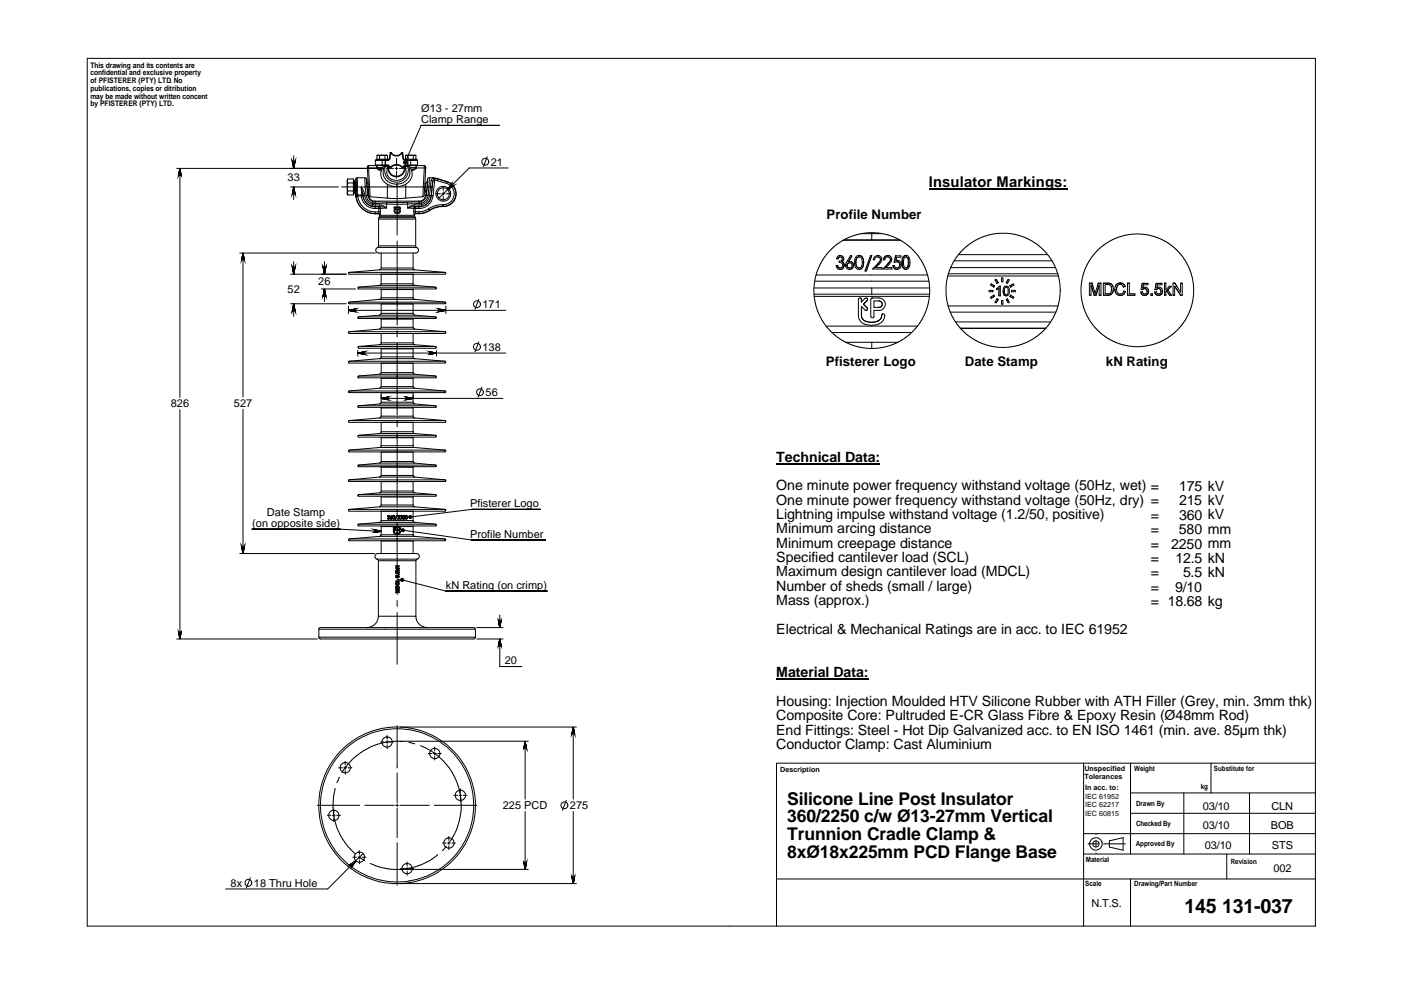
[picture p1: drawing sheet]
<svg xmlns="http://www.w3.org/2000/svg" width="297mm" height="210mm" viewBox="0 0 297 210" stroke-linecap="round" stroke-linejoin="round" font-family="sans-serif">
<defs><g id="words">
<text font-size="4.2" x="251.1" y="193.6">145 131-037</text>
<g font-size="3.7">
<text x="166.9" y="170.6">Silicone Line Post Insulator</text>
<text x="166.9" y="174.4">360/2250 c/w Ø13-27mm Vertical</text>
<text x="166.9" y="178.1">Trunnion Cradle Clamp &amp;</text>
<text x="166.9" y="181.9">8xØ18x225mm PCD Flange Base</text>
</g>
<text font-size="3.1" x="196.9" y="39.6">Insulator Markings:</text>
<g font-size="3">
<text x="164.6" y="97.9">Technical Data:</text>
<text x="164.6" y="104">One minute power frequency withstand voltage (50Hz, wet) =</text>
<text x="164.6" y="107">One minute power frequency withstand voltage (50Hz, dry) =</text>
<text x="250" y="107.2">215 kV</text>
<text x="250" y="104.1">175 kV</text>
<text x="164.6" y="110">Lightning impulse withstand voltage (1.2/50, positive)</text>
<text x="164.6" y="113.1">Minimum arcing distance</text>
<text x="244" y="110.2">=</text>
<text x="244" y="113.3">=</text>
<text x="249.9" y="113.3">580 mm</text>
<text x="250" y="110.2">360 kV</text>
<text x="164.6" y="116.1">Minimum creepage distance</text>
<text x="164.6" y="119.2">Specified cantilever load (SCL)</text>
<text x="244" y="116.3">=</text>
<text x="244" y="119.4">=</text>
<text x="248.3" y="116.3">2250 mm</text>
<text x="249.3" y="119.4">12.5 kN</text>
<text x="164.6" y="122.2">Maximum design cantilever load (MDCL)</text>
<text x="164.6" y="125.3">Number of sheds (small / large)</text>
<text x="244" y="122.4">=</text>
<text x="244" y="125.4">=</text>
<text x="249.2" y="125.4">9/10</text>
<text x="250.8" y="122.4">5.5 kN</text>
<text x="164.6" y="128.3">Mass (approx.)</text>
<text x="244" y="128.5">= 18.68 kg</text>
<text x="164.6" y="134.4">Electrical &amp; Mechanical Ratings are in acc. to IEC 61952</text>
<text x="164.6" y="143.6">Material Data:</text>
<text x="164.6" y="149.7">Housing: Injection Moulded HTV Silicone Rubber with ATH Filler (Grey, min. 3mm thk)</text>
<text x="164.6" y="152.7">Composite Core: Pultruded E-CR Glass Fibre &amp; Epoxy Resin (Ø48mm Rod)</text>
<text x="164.6" y="155.8">End Fittings: Steel - Hot Dip Galvanized acc. to EN ISO 1461 (min. ave. 85µm thk)</text>
<text x="164.6" y="158.8">Conductor Clamp: Cast Aluminium</text>
</g>
<g font-size="2.8">
<text x="175.3" y="46.4">Profile Number</text>
<text x="175.1" y="77.6">Pfisterer Logo</text>
<text x="204.6" y="77.6">Date Stamp</text>
<text x="234.5" y="77.6">kN Rating</text>
</g>
<g font-size="2.3">
<text x="89.3" y="23.7">Ø13 - 27mm</text>
<text x="89.3" y="26">Clamp Range</text>
<text x="104.1" y="35.1">21</text>
<text x="61" y="38.5">33</text>
<text x="61" y="62.1">52</text>
<text x="67.5" y="60.5">26</text>
<text x="102.3" y="65.3">171</text>
<text x="102.3" y="74.4">138</text>
<text x="103" y="84">56</text>
<text x="36.2" y="86.4">826</text>
<text x="49.6" y="86.3">527</text>
<text x="99.7" y="107.4">Pfisterer Logo</text>
<text x="53.5" y="111.7">(on opposite side)</text>
<text x="56.6" y="109.4">Date Stamp</text>
<text x="99.7" y="114">Profile Number</text>
<text x="94.5" y="124.9">kN Rating (on crimp)</text>
<text x="107" y="140.8">20</text>
<text x="106.6" y="171.5">225 PCD</text>
<text x="120.8" y="171.5">275</text>
<text x="255.1" y="171.8">03/10</text>
<text x="269.6" y="171.8">CLN</text>
<text x="255.1" y="175.7">03/10</text>
<text x="255.5" y="180">03/10</text>
<text x="269.5" y="175.7">BOB</text>
<text x="269.6" y="180">STS</text>
<text x="270" y="185">002</text>
<text x="48.9" y="188">8x</text>
<text x="53.8" y="188">18 Thru Hole</text>
<text x="231.4" y="192.3">N.T.S.</text>
</g>
<g font-size="1.6">
<text x="19.2" y="17.6">of PFISTERER (PTY) LTD. No</text>
<text x="19.2" y="14.3">This drawing and its contents are</text>
<text x="19.2" y="16">confidential and exclusive property</text>
<text x="19.2" y="20.9">may be made without written concent</text>
<text x="19.2" y="22.5">by PFISTERER (PTY) LTD.</text>
<text x="19.2" y="19.2">publications, copies or ditribution</text>
</g>
<g font-size="1.5">
<text x="165.4" y="163.6">Description</text>
<text x="229.9" y="163.4">Unspecified</text>
<text x="229.9" y="165.2">Tolerances</text>
<text x="230.1" y="167.5">In acc. to:</text>
<text x="240.5" y="163.5">Weight</text>
<text x="254.6" y="167.2">kg</text>
<text x="257.4" y="163.4">Substitute for</text>
<text x="230.1" y="169.4">IEC 61952</text>
<text x="230.1" y="171.2">IEC 62217</text>
<text x="230.1" y="172.9">IEC 60815</text>
<text x="240.9" y="170.8">Drawn By</text>
<text x="240.8" y="179.4">Approved By</text>
<text x="240.9" y="175.1">Checked By</text>
<text x="230.3" y="182.8">Material</text>
<text x="260.9" y="183.2">Revision</text>
<text x="230.1" y="187.8">Scale</text>
<text x="240.5" y="187.8">Drawing/Part Number</text>
</g>
</g></defs>
<g fill="none" stroke="#000" stroke-width=".21">
<path d="M18.5 12.4h260.4v184h-260.4zM37.5 35.7h43.8M38.1 35.7v48.6M61.6 39.6h10.2M62.3 33v2.7M62.3 39.6v2.7M72.4 39.6h3.8M73.7 38.8v1.7M73.7 37.9v.9M73.7 37.9l-.1 .3v2.9l.1 .2M73.7 38.8h1.2M73.7 37.9h1.2v3.4h-1.2"/>
<path d="M74.9 38.7h.1M74.9 38.9h.1M75.1 39.2v1.1M75.1 39.4v1.6v-1.4M75.2 38.7l.1 .1M75.2 39.4h.2M75.2 38.2h-.2l-.1 .3v.5h.3M75.2 38.8v-.2v.8M75.2 39.2h-.3l.1 1.3M75.3 38.8l-.1-.6v1.2M75.3 38.8v.6M75.4 38.7l-.1 .1"/>
<path d="M75.4 38.7l.1 1.8M75.4 39.4v1.6h-.3M75.4 38.7l.1 .1M75.4 38.7l.1 1.7M75.4 38.7h.1M75.4 39.5v.1M75.4 37.9l.2 1.4-.1 1.8M75.4 37.9l.1 2.1M75.7 37.7v3.6M75.7 37.7l-.3 .2M75.7 37.7h1.7M76.5 39.6l.2 1.7"/>
<path d="M76.5 39.6l.4 1.5M76.5 39.6l.8 1.4M76.5 39.6h.9M77.4 37.7v1.9M77.4 37.7l.4 .3M77.4 39.6l.2 1.8M77.8 38v1.6M77.8 38l.3 3.4M77.8 39.6h-.4M77.8 38.8h.3M77.8 39.6l.2 1.8M78.1 39.6l.1 1.9 .2 .2 3.7 .3"/>
<path d="M78.1 39.6h11.9M78.1 35.6l.3 6.1M78.2 35.1l-.1 .5M78.2 35.1a.26 .26 0 0 0-.3 .2 .26 .26 0 0 0 .2 .3M78.2 35.1h3.9M79.6 35l.1 .1M79.6 34v1M79.6 35h2.5M79.6 34h2.6M79.9 35.6l1 .4M79.9 35.6v-.5l-.1 .5h1.3M79.9 33h.6"/>
<path d="M79.9 33h2.3M79.9 33.8h2.4v.1M79.9 33.8l-.1 .1M79.9 33v.8M80.5 33h1.1M80.5 33v.8M80.8 36.3l-.6-.3-.4-.4h-1.9l.2 4M81 33.9v1.2M81.6 33h.6M81.6 33v.8M81.7 33.9v1.2zM81.7 35.2l-.1 .6a2.54 2.54 0 0 0 1.5 2.7 2.53 2.53 0 0 0 3.4-2.8l-.1-.5"/>
<path d="M81.7 35.2l.3 .1 .2 .4M81.8 35.1l.2 .1 .3 .4-.1-.4-.3-.1a.65 .65 0 0 1 .5 .9l.4 .8a1.68 1.68 0 0 0 1.9 .4 1.68 1.68 0 0 0 1-1.6l.1-.3 .4-.2M81.8 35.1l-.1 .1M81.8 35.1l.4 .2 .1 .3M82 35.7h1.4M82.1 39v3M82.1 35.1l.3 .2M82.1 35l.4 .2M82.1 35v.1M82.2 33v.8M82.2 33.9h-2.5l-.1 .1M82.2 35.7l-.1 .3a1.72 1.72 0 0 0 .5 1.7 2.25 2.25 0 0 0 3.3-.4l.2-.7-.2-.9"/>
<path d="M82.2 33.9v.1M82.3 35.6l.1 .7a1.69 1.69 0 0 0 2.1 1.1l.6-.2 .4-.4 .3-.6 .1-.6M82.3 35.6l-.1 .1M82.4 35.3l.1 .1M82.5 35.4l.1 .2 .3-.1M82.5 35.2l-.1 .1M82.5 33.6l-.3 .3M82.5 33.6h.2M82.5 35.2l.1 .2M82.6 35.4h-.1M82.6 35.4h.2M82.7 33.6l-.2 .3-.3 .1"/>
<path d="M82.7 32.4h.1M82.7 32.4l-.2 1.2M82.8 35.4l.1 .1M82.8 35.4l1-.5h.8l.7 .5M82.8 32.3l.2 .1M82.8 32.4l.1 .1a1.62 1.62 0 0 0 1.4 .6l.7-.3 .3-.4M82.8 32.3l-.1 .1M82.8 32.3v.1M82.8 32.4l-.1 1.2M82.8 32.4h.1M82.8 32.3h.1M82.9 35.5a1.64 1.64 0 0 1 2.4 0"/>
<path d="M83 32.4h-.2M83 32.4l.3 .3 .5 .2h.7l.7-.5M83.8 35.7h.6M84.1 39a2.79 2.79 0 0 1-2.9-2.1l.1-.9 .4-.9-.5 .3-.4 .9a2.54 2.54 0 0 0 1.7 2.9l.6 .3 1 .1M84.1 33.6v1.5M84.1 35.4v.6M84.1 36.3v1.5M84.1 39v.6M84.2 38.8v11M84.7 35.7h1.4M85.2 32.4h.1M85.3 32.3l.1 .1"/>
<path d="M85.3 32.3l-.1 .1M85.3 32.4l.1 1.2M85.3 32.4h.1M85.3 32.3h.1M85.3 32.3v.1M85.3 35.4v.1M85.4 32.4h-.1M85.4 32.4l.2 1.2M85.4 33.6l.2 .3 .3 .1M85.4 33.6h.2M85.6 35.4h.1M85.6 33.6l.3 .3"/>
<path d="M85.6 35.4h-.3M85.6 35.2l.1 .1M85.6 35.2v.2M85.6 35.4l-.1 .2-.2-.1M85.7 35.3l-.1 .1M85.9 33.9v-.1h2.4v.1M85.9 35.6v.1M85.9 33.9h2.5l.1 .1M85.9 34h2.6M85.9 33.9v.1M86 33h.5M86 33h2.2"/>
<path d="M86 35.1l-.3 .2M86 35l-.4 .2M86 35h2.5M86 33v.8M86 35v.1M86 35.1h3.9M86 39v3M86.2 35.1l-.4 .2 .1 .3M86.3 35.1l-.4 .2v.3M86.4 33.9l.1 .1v1l-.1 .1zM86.4 35.1v.1M86.4 35.1l-.4 .1-.1 .4"/>
<path d="M86.4 35.2l-.3 .1-.2 .4M86.4 35.1l.4 .9a2.43 2.43 0 0 1-2 3h-.7M86.5 35.1l.4 .2 .4 .9 .1 1-.3 .7-1.1 1.2-1 .4-.9 .1M86.5 33h1.1M86.5 33v.8M87 35.6h1.3M87.1 33.9v1.2M87.6 33h.6M87.6 33v.8M88.2 33v.8M88.2 35.6l-1 .4M88.2 35.6v-.5l.1 .5"/>
<path d="M88.5 35l-.1 .1M88.5 34v1M89.9 35.1l.1 .5M89.9 35.1l.4 .3v.2h-.3M90 35.6l-.3 6.1M90 39.6v1.7l-.2 .4-3.8 .3M90.2 38.8l-.2 1.5M90.2 38.8l-.1 .1M90.3 35.6l-.3 4M90.3 35.6h-2l-1 .7M90.6 38.5l-.2 2.1M90.6 38.5l-.2 .3h-.2"/>
<path d="M90.6 39.6h.3M90.6 39.6l-.2 1.8M90.6 38v1.6M90.6 38v.5M90.9 39.6h.4M90.9 39.6l-.1 1.8M91 37.7l-.1 1.9M91 37.7l-.4 .3M91 37.7h.8M91.3 39.6l.3 .1M91.3 39.6l-.2 1.9M91.4 38.3l-.1 1.3"/>
<path d="M91.4 38.3l.3 .2M91.6 39.7l-.2 1.8M91.7 38.5l-.1 1.2M91.7 38.5l-.3 3M91.8 37.8l-.4 .5M91.8 37.8l.2 .4M91.8 37.8h.1M91.8 37.7h.1M91.8 37.7v.1M91.9 37.8l.1 .4M91.9 37.7v.1M91.9 37.7l1 .2"/>
<path d="M92 38.2l-.3 .3M92 38.2h.2M92.2 38.2l.6 .1M92.2 38.2l-.4 3.3M92.2 37.8h-.3l.1 .4M92.2 37.8l-.2 .4M92.2 37.8v.4M92.2 37.8l.6 .2M92.8 38.3l1.9 .6M92.8 38v.3M92.8 38l1.9 .5M92.9 37.9l-.1 .1"/>
<path d="M92.9 37.9l2.3 .8 .9 .6a2.83 2.83 0 0 1 .3 3l-.7 .9a3.4 3.4 0 0 1-2.6 .6l-1.3 .4-.7 .4M94 39.5v1M94.7 38.9l.3 .1a2.33 2.33 0 0 1 .8 3.6l-.8 .6-1 .2M94.7 38.5v.4M94.7 38.5l.6 .3 .8 .7a2.68 2.68 0 0 1-2.1 4.2M103.3 33.2l-.8 2.1M105.9 26.6h-16.6l-3.4 7.8M107.7 35.6h-8.2l-6.4 6.4M50.8 53.7h28.8M51.5 53.7v30.5M61.6 58.1h11.8M62.3 55.5v2.6"/>
<path d="M68.8 55.5v2.6M73.7 40.5v.8M73.7 40.5h1.2M74 57.8l-.1 .1 .1 .2h10.2M74 57.8h20.4M74.9 40.6h.1M75 40.5v.1M75.1 40.3l-.1 .2M75.1 40.3v.1M75.1 40.3h.1M75.1 40.4l-.1 .2M75.4 40.4l.1 .1"/>
<path d="M75.4 41.3l.1 .2M75.4 41.3h.1M75.4 40.6v.7M75.5 41.1l.2 .2M75.5 41.1v.2M75.5 41.3l.2 .1M75.5 41.3l.1 .3M75.5 41.5l.1 .1M75.5 41.5v.1M75.5 41.6v.1M75.5 41.6l.4 1.5 .9 1.1 1.4 .9 1.3 .2M75.5 41.5h.1"/>
<path d="M75.5 41.7a4.3 4.3 0 0 0 1.4 2.6l1 .7 1.6 .3M75.5 41.7h.1M75.6 41.6h.2a4 4 0 0 0 3.7 3.3M75.6 41.6l-.1 .1M75.6 41.6h-.1M75.7 41.4l-.1 .2M75.7 41.3h.2M75.7 41.3v.1M75.9 41.5l-.3 .1M75.9 41.3h.7M75.9 41.3v.2M75.9 41.5h.7"/>
<path d="M76.6 41.5a2.99 2.99 0 0 0 2.9 2.7M76.6 41.3v.2M76.7 41.3l.2 .2M76.7 41.3h-.1M76.7 41.3h.1M76.9 41.5l.4 1 .7 .8 1 .5h.5M76.9 41.5h-.3M76.9 41.1v.4M76.9 41.1l.1 .4M76.9 41.5h.1M77 41.5l.2 .8 .4 .6 .8 .6 .6 .2M77.3 41l-.4 .1"/>
<path d="M77.3 41v.5M77.3 41.5h-.3M77.3 41.5l.1 .4a2.16 2.16 0 0 0 1.6 1.5M77.6 41.4a1.8 1.8 0 0 0 1.4 1.7M78 41.4h-.4M78 41.4l.4 .9 .7 .4M78 40.4h.1M78 40.3h.1M78 41.4h.1M78.1 41.4v.1a1.37 1.37 0 0 0 1 1.1h.4M79 43.7l.5 .1M79 43.4h.5"/>
<path d="M79 43.1l.5 .1M79 43.4v.3M79 43.1v.3M79.1 42.7l3.1 .2M79.1 42.7l-.1 .4M79.5 43.2h2.5M79.5 42.6v.6M79.5 43.4v.8M79.5 44.9v.4M79.5 42.6h9.3M79.5 43.4h1M79.5 43.8h1.1"/>
<path d="M79.5 44.2h1.1M79.5 44.9h1.1M79.5 45.3h.8M80.1 52.5l-.4 .3a.54 .54 0 0 0 .4 .8l4.1 .1M80.1 52.5h4.1M80.3 52.1l-.2 .4M80.3 52.1h7.8M80.3 46.5h7.8M80.3 45.3l.2 .1v.2M80.3 45.3l.2 .3M80.3 46.5v5.6M80.3 46.2v.3"/>
<path d="M80.3 46.2h7.8M80.4 45.9h7.5M80.4 45.9l-.1 .3M80.5 57.2h7.4M80.5 43.4l.1 .4M80.5 43.4l.7 .2 .8 .5M80.5 57.2l-6.5 .6M80.5 45.6l-.1 .3M80.5 45.6h7.4M80.5 45.6h.1M80.6 43.8l1.4 .3M80.6 44.9l-.1 .7"/>
<path d="M80.6 44.2v-.2l-.3-.2v1.5M80.6 44.2v.7M80.8 56.8l-.3 .4M80.8 58.1h3.4M80.8 56.8h6.8M80.8 58.1h.1M80.8 53.7v3.1M80.8 58.1v2.1M82 44.1l-1.4 .1M82 43.2h4.4M82 43.2v.9M82.1 42h3.9"/>
<path d="M82.2 42.9l-.2 .3M82.2 42.9h4M83.6 43.9l.1 .2 .3-.2-.2 .3 .2 .3-.3-.2v.6l.7 .2 .5-.4-.2 .4-.6 .2-.4-.2zM84.2 52.5h4.1M84.2 58.1h3.4M84.2 52.5v1.2M84.2 44l.5-.1 .2 .2-.1 .3-.4 .1-.1 .4-.1-.1M84.2 51.1v1.3M84.2 53.7v15.2M84.4 44h.3l.1 .3h-.4zM86.2 42.9l.2 .3M86.4 44.1l1.3 .1"/>
<path d="M86.4 43.2v.9M87.6 56.8v.2l.3 .2M87.6 58.1h.1M87.6 53.7v3.1M87.6 58.1v2.1M87.7 44.9l.1 .6M87.7 44.2l.4-.4v1.4M87.7 44.2v.7M87.7 44.2h1.1M87.7 44.9h1.1M87.8 43.8l-1.4 .3M87.8 43.8h1.1"/>
<path d="M87.8 45.5l.1 .1M87.9 45.6v.3M87.9 43.4l-.8 .3-.7 .4M87.9 43.4l-.1 .4M87.9 45.6h.1M87.9 43.4h1M87.9 45.9l.2 .3M87.9 57.2l6.5 .6M88.1 46.2v.3M88.1 45.2l-.3 .3M88.1 45.2v.1M88.1 52.1l.2 .4"/>
<path d="M88.1 45.3l-.2 .3M88.1 46.5v5.6M88.1 45.3h.7M88.3 52.5l.4 .3v.3l-.1 .3-.4 .3h-4M88.8 42.8l-2.6 .1M88.8 42.8l.1 .4M88.8 42.6v.2M88.8 43.8v.4M88.8 44.9v.4M88.9 43.2h-2.5M88.9 43.4l-.1 .4M89.3 42.7l-.5 .1"/>
<path d="M89.3 42.7l.1 .4M89.4 43.1l-.5 .1M89.4 43.4h-.5M89.4 43.4l.1 .3M89.4 43.1v.3M89.5 43.7l-.7 .1M90 40.3l.1 .1zM90 40.3l.4 .3M90 40.3l.1 .1M90.1 40.4l.2 .3M90.1 40.4h.1M90.3 41.4l-.6 1-.9 .2"/>
<path d="M90.3 41.4h.1M90.3 40.7v.7M90.3 40.7h.1M90.4 40.6l-.1 .1M90.4 41.4l-.1 .3a1.43 1.43 0 0 1-1 1M90.4 41.4h.4M90.8 41.4a1.8 1.8 0 0 1-1.4 1.7M90.9 44.3a3.3 3.3 0 0 1-2.1 .6M90.9 44.3l.2 .2M91.1 41.5l-.3 .7-.3 .6-1.1 .6M91.1 41.5h.3M91.1 44.5l-.7 .4a4 4 0 0 1-2.3 .3"/>
<path d="M91.1 44.5v.1M91.1 44.6l-.9 .5-1.4 .2M91.4 41.5v.1a2.49 2.49 0 0 1-1.9 2.1M91.4 41.5l-.2 .9-.7 .8-.7 .5-1 .1M91.4 41.5h.4M91.8 41.5l-.3 1.1a3.1 3.1 0 0 1-2.7 1.6M92.4 41.1h1M93.7 41.1h.6M93.8 43.4l-1.9 .3-1 .6M93.8 43.7l-1.5 .3-1.2 .5M93.8 43.4h.2M93.8 43.7h.2"/>
<path d="M93.8 43.4v.3M94 40.8v.6M94 41.7v.9M94 43.4v.3M94.4 57.8l.1 .1-.1 .2h-10.2M94.6 41.1h.9M172.7 59.6h24.2M173 58.3h23.6M177.5 56.3l.2 .4M177.6 54.9a.46 .46 0 0 1 .6-.4 .46 .46 0 0 1 .2 .8h-.5v.3a.62 .62 0 0 1 .8 .8 .62 .62 0 0 1-1 .3M177.7 56.7h.1M177.8 56.7l.3 .1"/>
<path d="M177.8 56.7l-.2-.4h-.3a.79 .79 0 0 0 .8 .8M178.1 54.2l-.5 .2-.2 .5h.3l.4-.4M178.1 54.2a.67 .67 0 0 1 .8 .6v.1M178.1 54.2a.72 .72 0 0 1 .7 .7M178.5 55.5l.3 .2M178.5 55.5h.1M178.6 55.5l.3 .2M178.7 50.9h12.2M178.8 55.7l.1 .5M178.8 55.7h.1M178.8 54.9l-.1 .3-.2 .3M178.8 54.9h.1"/>
<path d="M178.9 55.7l.1 .5M178.9 54.9l-.3 .6M178.9 56.2a.83 .83 0 0 1-.8 .9M178.9 56.2h.1M178.9 50.9h11.9M179 56.2v.1a.84 .84 0 0 1-.9 .8M179.5 56.3a.59 .59 0 0 1 .6-.6 .59 .59 0 0 1 .6 .6l-.2 .4-.4 .1M179.5 56.3l.2 .4 .4 .1M179.5 56.3h.1M179.6 56.3l.2 .4 .3 .1M180.1 55.7l-.4 .2-.1 .4M180.1 55.4a.77 .77 0 0 1 .9 .9"/>
<path d="M180.1 55.4a.77 .77 0 0 1 .8 .9M180.3 54.2l.3 .1-.8 1.2 .3-.1M180.3 54.2l-.9 1.7a.87 .87 0 0 0 .7 1.2M180.3 54.2l.3 .1-.7 1.2M180.9 56.3h.1M180.9 56.3l-.2 .6-.6 .2M181 56.3a.82 .82 0 0 1-.9 .8M181.7 54.3v-.1a.99 .99 0 0 1 1.4 1.1v.3a1.11 1.11 0 0 1-1.2 1.5 1.9 1.9 0 0 1-.2-2.8zM181.7 54.6a.74 .74 0 0 1 .9 0 .74 .74 0 0 1 .2 .8v.5a.69 .69 0 0 1-.5 .9 .69 .69 0 0 1-.8-.7l-.1-.1a1.58 1.58 0 0 1 .3-1.4zM182.2 54.2a1.49 1.49 0 0 1 .9 1.9 .94 .94 0 0 1-.9 1M182.2 54.5a1.24 1.24 0 0 0-.7 1.5l.2 .6 .5 .2M182.7 49.5h2.1"/>
<path d="M184.6 54.2h.2l-1.2 3.3h-.2zM184.8 49.5h2.2M184.8 49.5v1.4M186.1 54.5h.3l.3 .5M186.7 55l-.2 .5-1.5 1.5M186.7 55a.64 .64 0 0 0-.7-.6 .64 .64 0 0 0-.6 .7h-.2a.89 .89 0 0 1 1.1-.9 .89 .89 0 0 1 .5 1.4l-1.1 1.1h1.3v.3h-2M188.2 54.5l.5 .2 .1 .3M188.2 54.2a.94 .94 0 0 0-.8 .6l-.1 .3M188.3 55.9l-1.1 1.1M188.3 55.9h.1M188.8 55l-.1 .4-.4 .5M188.8 55h.1"/>
<path d="M188.8 55a.62 .62 0 0 0-.6-.6 .62 .62 0 0 0-.6 .7h-.2a.86 .86 0 0 1 .9-1 .86 .86 0 0 1 .8 1.1l-.5 .7-.8 .8h1.3v.3h-1.9l1.1-1.1M188.8 55l-.5 .9M189.4 56.3v.2a.74 .74 0 0 0 .8 .6M189.7 55.6a.7 .7 0 0 1 .7-.1 .7 .7 0 0 1 .4 .6M189.9 54.2l-.2 1.4M190 55.2h.3M190.2 56.8l-.4-.1-.1-.4h-.4l.3 .6 .6 .2M190.2 55.5l.4 .1 .2 .5M190.3 55.2l-.3 .1 .1-.8h.9v-.3h-1.1l-.2 1.4M190.3 55.2a.99 .99 0 0 1 .8 .7 .99 .99 0 0 1-.3 1l-.6 .2M190.8 56.1a.63 .63 0 0 1-.6 .7M190.8 56.1h.1"/>
<path d="M190.8 56.1v.4l-.6 .3M191.2 55.6a1.21 1.21 0 0 0 .9 1.5h.1M191.2 55.6h.1M191.3 55.6a1.28 1.28 0 0 0 .6 1.5h.3M192.1 54.5a.95 .95 0 0 1 .5 1.1M192.2 54.2h-.2a.98 .98 0 0 0-.8 1.1v.3M192.2 54.2h-.2a.8 .8 0 0 0-.6 .8l-.1 .6M192.2 54.2a.98 .98 0 0 1 .7 .9 2.02 2.02 0 0 1-.5 1.9l-.2 .1M192.5 56.4l-.4 .4M192.5 56.4h.1M192.6 55.6l-.1 .8M192.6 55.6h.1"/>
<path d="M192.7 55.6a.85 .85 0 0 0-.7-1.1 1.63 1.63 0 0 0 0 2.3 .5 .5 0 0 0 .6-.4M192.7 55.6l-.1 .8M201 58.5h23.4M201.1 58.1h23.2M201.5 56.7h22.3M202.3 55.3h20.8M203.2 54h18.9M211.2 59.2h.1M211.2 59.2l.4 .7M211.2 59.2l-.3 .2 .5 .7M211.6 59.9h.1M211.6 59.9l-.2 .2"/>
<path d="M212.3 58.9h.3v.8h-.3zM213.4 59.9l.4-.7 .2 .2-.4 .7M213.4 59.9h.1M213.4 59.9l.2 .2M213.7 59.2l-.3 .7M61.6 64.4h11.8M62.3 64.4v2.7M68.1 61.3h7.3M68.8 61.3v2.6M73.9 65.8h33.3M73.9 64.9v1.6M74 64.1h-.1l.1 .3h20.4l.1-.2-.1-.1"/>
<path d="M74 76.6l-.1 .1 .1 .3h20.4l.1-.2-.1-.2M74 70.3l-.1 .2 .1 .2h10.2M74 64.1h20.4M74 76.6h20.4M74 70.3h20.4M75.9 74.3v1.2M75.9 74.9h31.3M76 79.7l-.1 .2v.2h16.5l.1-.2-.1-.2M76 73.5l-.1 .1 .1 .2h16.4l.1-.1-.1-.2M76 60.9l-.1 .1 .1 .3h16.4l.1-.2-.1-.2M76 67.2l-.1 .1v.2h16.5l.1-.2-.1-.1M76 79.7h16.4"/>
<path d="M76 73.5h16.4M76 60.9h16.4M76 67.2h16.4M80.5 63.5h7.4M80.5 76h7.4M80.5 69.8h7.4M80.5 79.3h7.4M80.5 73.1h7.4M80.5 60.5h7.4M80.5 66.8h7.4M80.5 63.5l-6.5 .6M80.5 76l-6.5 .6"/>
<path d="M80.5 69.8l-6.5 .5M80.5 79.3l-4.5 .4M80.5 73.1l-4.5 .4M80.5 60.5l-4.5 .4M80.5 66.8l-4.5 .4M80.8 67.5v.2M80.8 73.8v.2M80.8 61.3v.1M80.8 69.4l-.3 .4M80.8 79l-.1 .3h-.2M80.8 72.7l-.3 .4M80.8 66.4l-.3 .4"/>
<path d="M80.8 63.1l-.1 .3-.2 .1M80.8 60.2l-.1 .2-.2 .1M80.8 75.7v.2l-.3 .1M80.8 67.7h6.8M80.8 74h6.8M80.8 79v-2h6.8v2M80.8 70.7h3.4M80.8 66.4v-2h6.8v2M80.8 61.4h6.8M80.8 69.4h6.8M80.8 79h6.8M80.8 72.7h3.4"/>
<path d="M80.8 66.4h6.8M80.8 63.1h6.8M80.8 60.2h6.8M80.8 75.7h6.8M80.8 70.7h.1M80.8 61.4v1.7M80.8 67.7v1.7M80.8 70.7v2M80.8 74v1.7M84.2 70.7h3.4M84.2 72.7h3.4M84.2 70.2v1.2"/>
<path d="M84.2 72.7v15.2M87.6 67.5v.2M87.6 73.8v.2M87.6 61.3v.1M87.6 69.4v.2l.3 .2M87.6 79v.2l.3 .1M87.6 72.7v.2l.3 .2M87.6 66.4v.2l.3 .2M87.6 63.1v.2l.3 .2M87.6 60.2v.2l.3 .1M87.6 75.7v.1l.3 .2M87.6 70.7h.1"/>
<path d="M87.6 61.4v1.7M87.6 67.7v1.7M87.6 70.7v2M87.6 74v1.7M87.9 63.5l6.5 .6M87.9 76l6.5 .6M87.9 69.8l6.5 .5M87.9 79.3l4.5 .4M87.9 73.1l4.5 .4M87.9 60.5l4.5 .4M87.9 66.8l4.5 .4M92.5 74.3v1.2"/>
<path d="M94.4 70.3l.1 .3-.2 .1h-10.1M94.5 64.9v1.6M101.5 63.5l-.8 2M101.5 72.5l-.8 2.1M172.6 62.4h24.5M172.6 61.1h24.5M172.6 62.8h24.5M175.2 69.1h19.3M176.4 70.5h16.9M179.3 72.6h11.1M182.3 63.2l.3 .2 .1 .6M182.7 65v2.2l.2 .4 .6 .5"/>
<path d="M183.5 68.1a3.5 3.5 0 0 0 2.6 0M183.6 63.2l.3 .2v.3M183.9 63.7v-.4l-.3-.1-1 .9-.1-.8-.2-.1-.3 .2v3.5a2.41 2.41 0 0 0 2.8 2.1 2.26 2.26 0 0 0 2.7-2.3l-.1-.1h-.4a1.64 1.64 0 0 1-.9 1.5M183.9 65.3v.4l-.4 .1-.9-.8 .1 2.2 .1 .4 .7 .5M183.9 65.3v.3l-.3 .2M183.9 63.7l-.9 .8 .9 .8M183.9 63.7h.1M183.9 65.3h.1M183.9 63.7l-.8 .8 .8 .8M184.7 63.3l1.7-.1a1.31 1.31 0 0 1 1.3 1.3 1.31 1.31 0 0 1-1.3 1.3h-1.1v1.3a.34 .34 0 0 1-.3 .3 .34 .34 0 0 1-.4-.3v-3.6zM184.8 61.1v1.3M184.8 72.6v1.3"/>
<path d="M185 63.2h-.1M186.1 68.1h.1M186.4 63.8a.68 .68 0 0 1 .6 .7 .68 .68 0 0 1-.6 .7M186.4 63.8h-1.1v1.4h1.1M187.2 66.6h-.2a1.7 1.7 0 0 1-.9 1.5M201 64.9h23.3M201.5 66.2h22.4M202.6 68.3h20.2M203.6 69.6h18.1M203.7 69.7h18M209.7 61.6h.8v.3h-.8zM210.1 63.2h.1"/>
<path d="M210.1 60.2l.7 .4M210.1 60.2h.1M210.1 60.2l-.1 .3 .7 .3M210.5 61.6v.3M210.7 62.6l.1 .2M210.7 60.8h.1M210.7 62.6h.1M210.7 62.6l-.7 .4 .1 .2M210.8 60.6l-.1 .2M210.8 62.8l-.7 .4M210.8 62.8h.1M210.8 60.6h.1"/>
<path d="M211.2 64.2h.1M211.3 61.2l.7-.5 .1 2h-.3v-1.6l-.5 .3zM211.3 61.4h.1M211.4 63.4h.1M211.4 60.1h.1M211.4 63.4l-.5 .7 .3 .1M211.4 63.4l.2 .1M211.6 63.5h.1M211.6 63.5l-.4 .7M211.8 61.1l-.5 .3M212.3 63.7h.3v.8h-.3zM212.9 60.8a.65 .65 0 0 1 1.1 .5 1.12 1.12 0 0 1-.5 1.4 .83 .83 0 0 1-.8-1.2z"/>
<path d="M213.1 61l.3-.1 .3 .3a.95 .95 0 0 1-.3 1.3l-.3-.1a1.32 1.32 0 0 1 0-1.4zM213.4 63.5h.1M213.4 63.5l.3 .7M213.6 63.4l.4 .7-.2 .1-.4-.7M213.6 63.4l-.2 .1M213.6 63.4h.1M213.6 60.1h.1M214.1 60.6l.2 .2M214.2 60.6l.6-.4 .2 .3-.7 .3M214.3 62.6l.7 .4-.2 .2-.7-.4zM214.3 60.8h.1M214.3 62.6h.1"/>
<path d="M214.5 61.6h.8v.3h-.8zM214.8 60.2l-.7 .4M231.4 60.8l.6 1.8M231.6 60h-.6v2.6h.3v-2.2l.7 2.2M232 62.6h.4M232.9 60h.5v2.6h-.4v-2.2l-.6 2.2 .6-1.8M232.9 60l-.7 2.2-.7-2.2 .2 .8M232.9 60l-.2 .8M234.3 60.3h.8l.4 .3 .2 1.1-.3 .5-1.1 .1zM234.8 60l.5 .1M234.9 60h-1v2.6h1M235.3 60.1l.3 .2"/>
<path d="M235.6 60.8l.1 .5M235.6 60.3l.3 .2 .2 .8M235.6 60.3l.4 .5M236.1 61.3l-.3 .9-.4 .3-.5 .1 .6-.1 .3-.3zM236.4 61.3v.5a1.07 1.07 0 0 0 1.2 .8M236.4 61.3l.2 .9 .6 .4h.4M236.7 61.3a.83 .83 0 0 0 1.1 1l.3-.3 .2-.3 .3 .1M236.8 60.8l-.1 .5M237.5 60l.8 .3 .2 .5M237.5 60l-.6 .2a1.14 1.14 0 0 0-.5 1.1M237.5 60l-.7 .3-.3 .5M238.2 60.8a.76 .76 0 0 0-1-.4 .76 .76 0 0 0-.5 .9"/>
<path d="M238.2 60.8h.1M238.4 60.8h-.2M238.5 60.8h-.3M238.6 61.8l-.1 .2a.95 .95 0 0 1-.9 .6M238.6 61.8a1 1 0 0 1-1 .8M239.1 60h.3v2.3h1.2v.3h-1.5zM242.2 60.1h1.2v.3h-1l-.1 .7M242.2 60.1l-.3 1.3h.4M242.2 60.1l-.2 .7M242.2 61.4a.54 .54 0 0 1 .8-.1 .54 .54 0 0 1 .1 .8 .54 .54 0 0 1-.8 .1l-.1-.3h-.3l.3 .6 .5 .1M242.3 61.1a.73 .73 0 0 1 1.2 .3v.3l-.2 .6M242.4 60.8l-.1 .3"/>
<path d="M243.3 62.3l-.6 .3M244 62.3h.3v.3h-.3zM244.9 61.9l.3 .6 .4 .1M245.2 60.1h1.1v.3h-.9l-.1 .7M245.2 60.1l-.3 1.3h.3M245.2 60.1l-.2 .7M245.2 61.4a.55 .55 0 0 1 .8-.1 .55 .55 0 0 1 0 .8 .55 .55 0 0 1-.8 0v-.2h-.3M245.3 61.1a.69 .69 0 0 1 1.2 .4v.2M245.3 60.8v.3M246.3 62.3l-.7 .3M246.5 61.7l-.2 .6M247.2 61.8h.1"/>
<path d="M247.4 61.7l.6 .9M247.4 61.7l-.2 .1M247.4 61.7h.1M247.6 61.4l.8 1.2h-.4M247.6 61.4l.7-.7h-.4l-.7 .7v-1.4h-.3v2.6h.3v-.8M247.6 61.4h.1M248.3 60.8l-.7 .6M249.1 60h-.4v2.6h.3v-1.9l1.3 1.9M249.1 60.8l1.2 1.8M249.6 60.8l-.5-.8 1.2 1.9v-1.9h.4v2.6h-.4M38.1 86.9v48.6M51.5 86.8v30.6"/>
<path d="M74 82.9l-.1 .1 .1 .2h20.4l.1-.2-.1-.1M74 89.2l-.1 .1 .1 .2h10.2M74 95.4l-.1 .2 .1 .2h10.2M74 95.4h20.4M74 82.9h20.4M74 89.2h10.2M76 92.3l-.1 .1 .1 .3h16.4l.1-.2-.1-.2M76 98.6l-.1 .1v.2h16.5l.1-.2-.1-.1M76 86l-.1 .1v.3h16.5l.1-.2-.1-.2M76 92.3h16.4M76 98.6h16.4M76 86h16.4"/>
<path d="M80.5 94.9h7.4M80.5 82.3h7.4M80.5 88.6h7.4M80.5 98.2h7.4M80.5 91.9h7.4M80.5 85.7h7.4M80.5 94.9l-6.5 .5M80.5 82.3l-6.5 .6M80.5 88.6l-6.5 .6M80.5 98.2l-4.5 .4M80.5 91.9l-4.5 .4M80.5 85.7l-4.5 .3"/>
<path d="M80.8 86.4v.1M80.8 92.7v.1M80.8 98.9v.2M80.8 80.1v.1M80.8 85.3l-.3 .4M80.8 94.5v.2l-.3 .2M80.8 91.5v.3l-.3 .1M80.8 97.8l-.1 .3-.2 .1M80.8 88.2l-.3 .4M80.8 82l-.1 .2-.2 .1M80.8 86.5h6.8M80.8 89.5h3.4"/>
<path d="M80.8 92.8h6.8M80.8 99.1h6.8M80.8 85.3v-2h6.8v2M80.8 80.2h6.8M80.8 85.3h6.8M80.8 94.5h6.8M80.8 91.5h6.8M80.8 97.8h6.8M80.8 88.2h6.8M80.8 82h6.8M80.8 89.5h.1M80.8 80.2v1.8"/>
<path d="M80.8 86.5v1.7M80.8 89.5v2M80.8 92.8v1.7M80.8 99.1v1.7M80.8 84.5h25.8M84.2 89.5h3.4M84.2 95.9h-3.4v1.9M84.2 95.9h3.4v1.9M84.2 89.2h10.2M84.2 89.2v1.3M84.2 91.8v15.2M87.6 86.4v.1"/>
<path d="M87.6 92.7v.1M87.6 98.9v.2M87.6 80.1v.1M87.6 85.3v.2l.3 .2M87.6 94.5v.2l.3 .2M87.6 91.5v.2l.3 .2M87.6 97.8v.3l.3 .1M87.6 88.2v.2l.3 .2M87.6 82v.2l.3 .1M87.6 89.5h.1M87.6 80.2v1.8M87.6 86.5v1.7"/>
<path d="M87.6 89.5v2M87.6 92.8v1.7M87.6 99.1v1.7M87.9 94.9l6.5 .5M87.9 82.3l6.5 .6M87.9 88.6l6.5 .6M87.9 98.2l4.5 .4M87.9 91.9l4.5 .4M87.9 85.7l4.5 .3M94.4 95.4l.1 .2-.1 .2h-10.2M94.4 89.2l.1 .1-.1 .2h-10.2M102.2 82.1l-.9 2.1"/>
<path d="M50.8 117.4h28.6M53.5 112.2h18.6l8.7 .5M74 114.3l-.1 .1 .1 .3h20.4l.1-.3-.1-.1M74 101.7l-.1 .1 .1 .3h20.4l.1-.2-.1-.2M74 108l-.1 .1 .1 .3h20.4l.1-.1-.1-.3M74 114.3h20.4M74 101.7h20.4M74 108h10.2M76 104.9l-.1 .1v.2h16.5l.1-.2-.1-.1M76 111.1l-.1 .2 .1 .2h16.4l.1-.2-.1-.2M76 104.9h16.4M76 111.1h16.4"/>
<path d="M79.9 118.5l-.4-.3v-.5l.4-.3h8.6l.3 .2 .1 .5-.5 .4M79.9 118.5l.3 .4M79.9 118.5h8.5M80.2 118.9h8M80.2 118.9v11.8M80.5 107.5h7.4M80.5 101.1h7.4M80.5 113.7h7.4M80.5 104.5h7.4M80.5 110.8h3.7M80.5 107.5l-6.5 .5M80.5 101.1l-6.5 .6"/>
<path d="M80.5 113.7l-6.5 .6M80.5 104.5l-4.5 .4M80.5 110.8l-4.5 .3M80.8 105.2v.2M80.8 111.5v.1M80.8 110.4v.2l-.3 .2M80.8 107.1l-.3 .4M80.8 100.8l-.1 .3h-.2M80.8 113.4l-.3 .3M80.8 104.1l-.3 .4M80.8 104.1v-2h6.8v2M80.8 105.4h6.8"/>
<path d="M80.8 111.6h6.8M80.8 110.4h6.8M80.8 107.1h6.8M80.8 100.8h6.8M80.8 113.4h6.8M80.8 104.1h6.8M80.8 108.4h6.8M80.8 117.4v-2.7h6.8v2.7M80.8 105.4v1.7M80.8 108.4v2M80.8 111.6v1.8M80.8 108.4h.1"/>
<path d="M82.2 109.5l.2-.2 .1 .4M82.2 109.9l.1 .1M82.2 109.5l.3-.1-.2 .2M82.3 110h.1M82.3 109.7h.2v.2l-.2 .1M82.4 109.4l-.1 .1M82.4 109.3l.2 .1-.1 .3M82.5 109.7l.1 .1M82.6 109.8l-.2 .3M82.6 109.8l-.2 .3-.3-.2M82.8 109.8l.1 .2M82.9 109.6l.2 .2"/>
<path d="M82.9 109.7l.2 .1-.2 .2M82.9 109.7l-.1 .1M83 109.3l-.2 .3a.27 .27 0 0 0-.1 .3 .27 .27 0 0 0 .3 .2l.1-.3M83 109.3l-.2 .3zM83.1 109.8l-.2 .3M83.2 109.4l.2-.1a.38 .38 0 0 1 .3 .4 .38 .38 0 0 1-.4 .3zM83.3 109.7l.2 .3M83.3 109.4a.26 .26 0 0 1 .4 .3 .26 .26 0 0 1-.4 .2zM83.5 109.3l.2 .4M83.5 109.4l-.2 .3M83.5 111.7l.1 .1M83.6 111.8v.2l.3-.2-.2 .3 .2 .2v.2"/>
<path d="M83.6 112.7l.2 .4M83.6 111.8h-.2v1.1l.3 .3 .6 .1a.53 .53 0 0 0 .6-.6h-.1M83.6 112.7h.1M83.6 111.8h.1M83.7 109.7v.3l-.2 .1M83.8 113.1h.7M83.9 110.2l.3-.9-.4 .9h.1M83.9 112.3l-.1 .2-.2-.3v.5M83.9 111.7l-.2 .4M84.2 111.8l.5-.1 .3 .2-.2 .5-.5 .1v.4h-.1zM84.2 110.8h3.7M84.2 108h10.2"/>
<path d="M84.2 108v1.5M84.2 110.8v15.2M84.3 111.9h.5v.3l-.5 .1zM84.5 109.7l-.3 .3h1.1M84.5 113.1h.1M84.5 109.7h.1M84.7 109.5l-.2-.1-.2 .1 .2-.2h.2l.1 .3-.4 .4h.4M84.7 109.5l-.2 .2M84.8 112.7l-.3 .4M84.8 112.7h.1M85.1 109.4l.2 .1M85.1 109.7l-.3 .3"/>
<path d="M85.1 109.3l-.2 .2M85.1 109.3h.2v.3l-.3 .4h.3M85.1 109.4l-.2 .1M85.1 109.7h.1M85.3 109.5l-.2 .2M85.4 109.9l.2 .2M85.4 109.9l.2 .1M85.4 112.4l14.5 2.1h15.8M85.5 109.7l.1-.4h.3l-.3 .3h.3v.3l-.3 .2M85.5 109.7h.4l-.3 .3M85.6 109.3l-.1 .4M85.6 109.7h.2l-.2 .3"/>
<path d="M86 109.4l.1-.1a.38 .38 0 0 1 .3 .2 .38 .38 0 0 1 0 .4l-.2 .2-.2-.1zM86.1 109.3l-.1 .1a.45 .45 0 0 0 .1 .7M86.2 109.4l.2 .2-.1 .3M86.2 109.4l-.2 .1v.4l.2 .1M86.2 109.4l.1 .5M86.3 109.9l-.1 .1M87.6 105.2v.2M87.6 111.5v.1M87.6 110.4v.1l.3 .3M87.6 107.1v.2l.3 .2M87.6 100.8l.2 .3h.1M87.6 113.4l.3 .3"/>
<path d="M87.6 104.1v.2l.3 .2M87.6 105.4v1.7M87.6 108.4v2M87.6 111.6v1.8M87.6 108.4h.1M87.9 107.5l6.5 .5M87.9 101.1l6.5 .6M87.9 113.7l6.5 .6M87.9 104.5l4.5 .4M87.9 110.8l4.5 .3M88.2 118.9v11.8M88.4 118.5l-.2 .4"/>
<path d="M114.6 108h-14.6l-13 1.6M37.5 135.5h29.8M67.6 135.1l.3 .4h32.6l.3-.4M67.6 133.4l.2-.3h32.8l.2 .3M67.6 133.4h33.2M67.6 135.1h33.2M67.6 133.4v1.7M80.2 130.7l-.3 1.2-.6 .6-.9 .5-.6 .1M80.2 130.7h8M83.9 124.3a.39 .39 0 0 1 .4-.1 .39 .39 0 0 1 .3 .3v.3h-.7zM83.9 123.2h.6l.1-.3v.4zM83.9 123.8l.3 .2"/>
<path d="M84 122.3v-.2h-.1v.3l.4 .1M84 121.5v-.3h-.1v.4h.4M84 125.1h.6v-.2h-.7v.2l.5 .2M84 125.1l.6 .1v.2l-.6 .2M84 125.1h.2M84 122.3h.1M84 121.5h.1M84 124.6h.1M84 124.3h.5v.4h-.5zM84.1 120.6l.2 .3M84.1 120.6l.1 .1M84.1 120.6h.1"/>
<path d="M84.1 123.6l-.2 .2M84.1 123.6h.1M84.2 127.3v1.3M84.2 129.9v11M84.2 125.5l-.2 .1M84.2 125.2l.2 .1M84.2 122.4l.1 .1M84.2 121.6h.1M84.2 120.8l.1 .1M84.2 120.3l-.1 .1M84.3 120.9h-.4v.1h.7v-.1h-.2M84.3 122.5h.1"/>
<path d="M84.3 121.6h.1M84.4 122l-.2 .1M84.4 121.1l-.2 .1M84.4 122l-.2 .1v.3l-.2-.1M84.4 122l.3 .3-.2 .2-.1-.1M84.4 121.1l-.2 .2v.2h-.2M84.4 121.1l.3 .3-.2 .2-.1-.1M84.4 125.3h.1zM84.4 123.5l.1 .3-.3 .2M84.4 121.5h.1v-.2h-.2v.3M84.4 123.5a.34 .34 0 0 1 .1 .5 .34 .34 0 0 1-.5 0 .34 .34 0 0 1 .1-.5v.1M84.4 125.3l-.5 .2v.2h.7l-.6-.1"/>
<path d="M84.4 125.3l-.2 .1M84.4 125.3h.1M84.4 121.5h.1M84.4 122.4h.1M84.4 123.5h.1M84.5 120l-.6 .5h.7l-.5-.1M84.5 120l-.6-.1h.7l-.5 .5M84.5 120l-.3 .2M84.5 122.3v-.2h-.2v.4M84.5 122.3l-.1 .1M84.5 121.8h.1zM84.5 124.5h.1"/>
<path d="M84.6 120.6l-.3 .2-.2-.2M84.6 120.6l-.2 .3M84.6 120.6h.1M85.3 123l9.2 2.3h21.5M88.2 130.7l.1 .6 .3 .8 .9 .7 1.1 .3M100.8 133.4v1.7M101.1 133.1h5.5M101.1 135.5h5.5M106 130.4v2.7M106 135.5v5.8h4.7M80.7 157.3h.7M81.8 157.3h.6"/>
<path d="M82.1 155.9v.8M82.1 157v.6M82.1 157.9v.8M82.7 157.3h.7M84.2 153.9v8.9M84.9 157.2h27.1M84.9 154.1h37.3M85.4 157.2a13.7 13.7 0 0 0-12.9 6.5M86.7 157.4l1.2 .3M89.2 158.1a13.6 13.6 0 0 1 6.2 20.3M90.8 159.8h.8M91.9 159.8h.6"/>
<path d="M92.2 158.4v.7M92.2 159.4v.7M92.8 159.8h.8M111.3 157.2v12.2M121.5 154.1v15.3M67.3 170.7h8.9M69.4 172.9h.8M70.5 172.9h.6M70.8 171.5v.8M70.8 172.6v.6M70.8 173.5v.8M71 167.2a13.7 13.7 0 0 0 4.3 13.8"/>
<path d="M71.4 172.9h.8M71.8 162.8h.8M71.9 164.8l-.5 1.2M72.9 162.8h.6M73.2 161.4v.8M73.2 162.4v.7M73.2 163.4v.7M73.8 162.8h.8M77.3 170.7h6.3M83.9 170.7h.6M84.2 163.9v6.3M84.2 170.4v.6"/>
<path d="M84.2 171.3v6.3M84.2 178.7v9M84.8 170.7h6.2M92.1 170.7h9M92.2 160.4v.7M93.8 178.7h.8M94.6 179.4l-.8 1M94.9 178.7h.6M95.2 177.3v.9M95.2 178.4v.6M95.2 179.3v.8M95.8 178.7h.8"/>
<path d="M96.2 168.6h.8M97.3 168.6h.6M97.6 167.2v.8M97.6 168.3v.6M97.6 169.2v.8M98.2 168.6h.8M111.3 172.1v12.2M120.1 169.7l-.8 2.1M121.5 172.1v15.2M229.7 161.8v34.6M229.7 176.8h49.2M230.7 178.9h2"/>
<path d="M232.4 176.9v.1M232.4 178.3v1.2M234 178.9h4.6M235.2 178.3l2.9-.7v2.7l-2.9-.7zM239.7 168.1h39.2M239.7 172.4h39.2M239.7 161.8v19.3M251 168.1v13M256.8 161.8v6.3M264.9 168.1v13M278.9 161.8h-114.3v34.6M53.1 186.1l-.9 2.1"/>
<path d="M74.8 181.8h.8M75.9 181.8h.6M76.2 180.4v.8M76.2 181.5v.5M76.2 182.3v.8M76.3 181.8l1 .7M76.8 181.8h.8M77 181l-7.5 7.5h-21.7M84.9 184.3h27.1M84.9 187.3h37.3M84.9 184.2h.8M86 184.2h.6"/>
<path d="M86.3 182.8v.8M86.3 183.9v.6M86.3 184.8v.8M86.9 184.2h.8M92.8 181.2a13.4 13.4 0 0 1-14.3 1.9M164.6 186.4h114.3M229.7 181.1h49.2M232.4 180.8v.1M239.7 186.4v10M260.1 181.1v5.3"/>
<circle cx="102.9" cy="34.3" r=".74"/>
<circle cx="94" cy="41.1" r="1.57"/>
<circle cx="94" cy="41.1" r="1.26"/>
<circle cx="101.1" cy="64.5" r=".75"/>
<circle cx="101.1" cy="73.5" r=".74"/>
<circle cx="184.8" cy="61.6" r="12.3"/>
<circle cx="212.7" cy="61.5" r="12.1"/>
<circle cx="241.1" cy="61.6" r="11.9"/>
<circle cx="101.8" cy="83.1" r=".72"/>
<circle cx="82.1" cy="157.3" r="1.08"/>
<circle cx="92.2" cy="159.8" r="1.09"/>
<circle cx="70.8" cy="172.9" r="1.09"/>
<circle cx="73.2" cy="162.8" r="1.09"/>
<circle cx="84.2" cy="170.8" r="16.6"/>
<circle cx="84.2" cy="170.7" r="16.2"/>
<circle cx="95.2" cy="178.7" r="1.09"/>
<circle cx="97.6" cy="168.6" r="1.09"/>
<circle cx="119.7" cy="170.7" r=".74"/>
<circle cx="232.4" cy="178.9" r="1.34"/>
<circle cx="232.4" cy="178.9" r=".67"/>
<circle cx="52.7" cy="187.2" r=".72"/>
<circle cx="76.2" cy="181.7" r="1.1"/>
<circle cx="86.3" cy="184.2" r="1.08"/>
</g>
<g fill="#000" stroke="#000" stroke-width=".21">
<path d="M38.1 35.7l-.3 1.7z" fill-rule="evenodd"/>
<path d="M38.1 35.7l-.3 1.6z" fill-rule="evenodd"/>
<path d="M38.1 35.7l-.2 1.4z" fill-rule="evenodd"/>
<path d="M38.1 35.7l-.1 1.4z" fill-rule="evenodd"/>
<path d="M38.1 35.7l.1 1.4h-.1z" fill-rule="evenodd"/>
<path d="M38.1 35.7l.2 1.4z" fill-rule="evenodd"/>
<path d="M38.1 35.7l.3 1.4z" fill-rule="evenodd"/>
<path d="M38.1 35.7l.3 1.6z" fill-rule="evenodd"/>
<path d="M38.1 35.7l.3 1.7z" fill-rule="evenodd"/>
<path d="M62.3 39.6l.3 1.7z" fill-rule="evenodd"/>
<path d="M62.3 39.6l.3 1.6z" fill-rule="evenodd"/>
<path d="M62.3 39.6l.2 1.5z" fill-rule="evenodd"/>
<path d="M62.3 39.6l.1 1.4h-.1z" fill-rule="evenodd"/>
<path d="M62.3 39.6l-.1 1.4z" fill-rule="evenodd"/>
<path d="M62.3 39.6l-.1 1.4h-.1z" fill-rule="evenodd"/>
<path d="M62.3 39.6l-.3 1.5z" fill-rule="evenodd"/>
<path d="M62.3 39.6l-.3 1.6z" fill-rule="evenodd"/>
<path d="M62.3 39.6l-.4 1.7z" fill-rule="evenodd"/>
<path d="M61.9 34.1l.4 1.6z" fill-rule="evenodd"/>
<path d="M62 34.1l.3 1.6z" fill-rule="evenodd"/>
<path d="M62 34.2l.3 1.5z" fill-rule="evenodd"/>
<path d="M62.1 34.3h.1l.1 1.4z" fill-rule="evenodd"/>
<path d="M62.2 34.3l.1 1.4z" fill-rule="evenodd"/>
<path d="M62.3 34.3h.1l-.1 1.4z" fill-rule="evenodd"/>
<path d="M62.4 34.3l.1-.1-.2 1.5z" fill-rule="evenodd"/>
<path d="M62.6 34.1l-.3 1.6z" fill-rule="evenodd"/>
<path d="M62.6 34.1l-.3 1.6z" fill-rule="evenodd"/>
<path d="M85.6 34.2l.3-.1 .3 .2-.2 .5-.2-.1 .1-.3-.1 .3h-.2z" fill-rule="evenodd"/>
<path d="M51.5 53.7l-.3 1.6z" fill-rule="evenodd"/>
<path d="M51.5 53.7l-.3 1.5z" fill-rule="evenodd"/>
<path d="M51.5 53.7l-.2 1.4z" fill-rule="evenodd"/>
<path d="M51.5 53.7v1.3h-.1z" fill-rule="evenodd"/>
<path d="M51.5 53.7l.1 1.3z" fill-rule="evenodd"/>
<path d="M51.5 53.7l.2 1.3h-.1z" fill-rule="evenodd"/>
<path d="M51.5 53.7l.3 1.4z" fill-rule="evenodd"/>
<path d="M51.5 53.7l.3 1.5z" fill-rule="evenodd"/>
<path d="M51.5 53.7l.4 1.6z" fill-rule="evenodd"/>
<path d="M62.6 56.5l-.3 1.6z" fill-rule="evenodd"/>
<path d="M62.6 56.6l-.3 1.5z" fill-rule="evenodd"/>
<path d="M62.4 56.7h.1l-.2 1.4z" fill-rule="evenodd"/>
<path d="M62.3 56.8l.1-.1-.1 1.4z" fill-rule="evenodd"/>
<path d="M62.2 56.8l.1 1.3z" fill-rule="evenodd"/>
<path d="M62.1 56.7l.1 .1 .1 1.3z" fill-rule="evenodd"/>
<path d="M62 56.7l.3 1.4z" fill-rule="evenodd"/>
<path d="M62 56.6l.3 1.5z" fill-rule="evenodd"/>
<path d="M61.9 56.5l.4 1.6z" fill-rule="evenodd"/>
<path d="M69.1 56.5l-.3 1.6z" fill-rule="evenodd"/>
<path d="M69.1 56.6l-.3 1.5z" fill-rule="evenodd"/>
<path d="M69 56.7l-.2 1.4z" fill-rule="evenodd"/>
<path d="M68.8 56.8l.2-.1-.2 1.4z" fill-rule="evenodd"/>
<path d="M68.7 56.8l.1 1.3z" fill-rule="evenodd"/>
<path d="M68.6 56.7l.1 .1 .1 1.3z" fill-rule="evenodd"/>
<path d="M68.5 56.7l.3 1.4z" fill-rule="evenodd"/>
<path d="M68.5 56.6l.3 1.5z" fill-rule="evenodd"/>
<path d="M68.5 56.5l.3 1.6z" fill-rule="evenodd"/>
<path d="M94.9 40.2l1.4-.9z" fill-rule="evenodd"/>
<path d="M94.9 40.2l1.3-.9z" fill-rule="evenodd"/>
<path d="M94.9 40.2l1.1-.9h.1z" fill-rule="evenodd"/>
<path d="M94.9 40.2l1.1-.9z" fill-rule="evenodd"/>
<path d="M95.8 39.2l-.9 1z" fill-rule="evenodd"/>
<path d="M95.8 39.1v.1l-.9 1z" fill-rule="evenodd"/>
<path d="M95.8 39l-.9 1.2z" fill-rule="evenodd"/>
<path d="M95.8 38.9l-.9 1.3z" fill-rule="evenodd"/>
<path d="M95.8 38.8l-.9 1.4z" fill-rule="evenodd"/>
<path d="M62.3 64.4l-.4 1.7z" fill-rule="evenodd"/>
<path d="M62.3 64.4l-.3 1.6z" fill-rule="evenodd"/>
<path d="M62.3 64.4l-.3 1.5z" fill-rule="evenodd"/>
<path d="M62.3 64.4l-.1 1.4h-.1z" fill-rule="evenodd"/>
<path d="M62.3 64.4l-.1 1.4z" fill-rule="evenodd"/>
<path d="M62.3 64.4l.1 1.4h-.1z" fill-rule="evenodd"/>
<path d="M62.3 64.4l.2 1.5z" fill-rule="evenodd"/>
<path d="M62.3 64.4l.3 1.6z" fill-rule="evenodd"/>
<path d="M62.3 64.4l.3 1.7z" fill-rule="evenodd"/>
<path d="M68.8 61.3l-.3 1.6z" fill-rule="evenodd"/>
<path d="M68.8 61.3l-.3 1.5z" fill-rule="evenodd"/>
<path d="M68.8 61.3l-.3 1.4z" fill-rule="evenodd"/>
<path d="M68.8 61.3l-.1 1.3-.1 .1z" fill-rule="evenodd"/>
<path d="M68.8 61.3v1.3z" fill-rule="evenodd"/>
<path d="M68.8 61.3l.2 1.4-.2-.1z" fill-rule="evenodd"/>
<path d="M68.8 61.3l.2 1.4z" fill-rule="evenodd"/>
<path d="M68.8 61.3l.3 1.5z" fill-rule="evenodd"/>
<path d="M68.8 61.3l.3 1.6z" fill-rule="evenodd"/>
<path d="M73.9 65.8l1.6 .3z" fill-rule="evenodd"/>
<path d="M73.9 65.8l1.5 .3z" fill-rule="evenodd"/>
<path d="M73.9 65.8l1.4 .3z" fill-rule="evenodd"/>
<path d="M73.9 65.8l1.4 .2z" fill-rule="evenodd"/>
<path d="M73.9 65.8h1.3v.1z" fill-rule="evenodd"/>
<path d="M73.9 65.8l1.4-.1z" fill-rule="evenodd"/>
<path d="M73.9 65.8l1.4-.2z" fill-rule="evenodd"/>
<path d="M73.9 65.8l1.5-.3z" fill-rule="evenodd"/>
<path d="M73.9 65.8l1.6-.3z" fill-rule="evenodd"/>
<path d="M75.9 74.9l1.6 .3z" fill-rule="evenodd"/>
<path d="M75.9 74.9l1.5 .3z" fill-rule="evenodd"/>
<path d="M75.9 74.9l1.4 .2z" fill-rule="evenodd"/>
<path d="M75.9 74.9l1.4 .1z" fill-rule="evenodd"/>
<path d="M75.9 74.9l1.3-.1v.1z" fill-rule="evenodd"/>
<path d="M75.9 74.9l1.4-.2z" fill-rule="evenodd"/>
<path d="M75.9 74.9l1.4-.3z" fill-rule="evenodd"/>
<path d="M75.9 74.9l1.5-.3z" fill-rule="evenodd"/>
<path d="M75.9 74.9l1.6-.4z" fill-rule="evenodd"/>
<path d="M90.8 74.5l1.7 .4z" fill-rule="evenodd"/>
<path d="M91 74.6l1.5 .3z" fill-rule="evenodd"/>
<path d="M91.1 74.6l1.4 .3z" fill-rule="evenodd"/>
<path d="M91.1 74.7l1.4 .2z" fill-rule="evenodd"/>
<path d="M91.2 74.8l1.3 .1h-1.3z" fill-rule="evenodd"/>
<path d="M91.2 74.9h1.3z" fill-rule="evenodd"/>
<path d="M91.1 75.1l1.4-.2z" fill-rule="evenodd"/>
<path d="M91.1 75.1l1.4-.2-1.5 .3z" fill-rule="evenodd"/>
<path d="M90.8 75.2l1.7-.3z" fill-rule="evenodd"/>
<path d="M92.9 65.5l1.6 .3z" fill-rule="evenodd"/>
<path d="M93 65.5l1.5 .3z" fill-rule="evenodd"/>
<path d="M93 65.6l1.5 .2z" fill-rule="evenodd"/>
<path d="M93.1 65.7l1.4 .1z" fill-rule="evenodd"/>
<path d="M93.2 65.8h1.3l-1.3 .1z" fill-rule="evenodd"/>
<path d="M93.2 65.9l1.3-.1z" fill-rule="evenodd"/>
<path d="M93 66.1l1.5-.3z" fill-rule="evenodd"/>
<path d="M93 66.1l1.5-.3z" fill-rule="evenodd"/>
<path d="M92.9 66.1l1.6-.3z" fill-rule="evenodd"/>
<path d="M80.8 84.5l1.7 .3z" fill-rule="evenodd"/>
<path d="M80.8 84.5l1.6 .3z" fill-rule="evenodd"/>
<path d="M80.8 84.5l1.5 .2z" fill-rule="evenodd"/>
<path d="M80.8 84.5h1.4v.1z" fill-rule="evenodd"/>
<path d="M80.8 84.5l1.4-.1z" fill-rule="evenodd"/>
<path d="M80.8 84.5l1.4-.2v.1z" fill-rule="evenodd"/>
<path d="M80.8 84.5l1.5-.3z" fill-rule="evenodd"/>
<path d="M80.8 84.5l1.6-.3z" fill-rule="evenodd"/>
<path d="M80.8 84.5l1.7-.4z" fill-rule="evenodd"/>
<path d="M85.9 84.1l1.7 .4z" fill-rule="evenodd"/>
<path d="M86 84.2l1.6 .3z" fill-rule="evenodd"/>
<path d="M86.1 84.2l1.5 .3z" fill-rule="evenodd"/>
<path d="M86.2 84.3l1.4 .2-1.4-.1z" fill-rule="evenodd"/>
<path d="M86.2 84.4l1.4 .1z" fill-rule="evenodd"/>
<path d="M86.2 84.5h1.4l-1.4 .1z" fill-rule="evenodd"/>
<path d="M86.1 84.7l1.5-.2z" fill-rule="evenodd"/>
<path d="M86 84.8l1.6-.3z" fill-rule="evenodd"/>
<path d="M85.9 84.8l1.7-.3z" fill-rule="evenodd"/>
<path d="M51.9 115.7l-.4 1.7z" fill-rule="evenodd"/>
<path d="M51.8 115.8l-.3 1.6z" fill-rule="evenodd"/>
<path d="M51.7 116l.1-.1-.3 1.5z" fill-rule="evenodd"/>
<path d="M51.6 116h.1l-.2 1.4z" fill-rule="evenodd"/>
<path d="M51.5 116v1.4z" fill-rule="evenodd"/>
<path d="M51.4 116h.1v1.4z" fill-rule="evenodd"/>
<path d="M51.3 115.9l.2 1.5z" fill-rule="evenodd"/>
<path d="M51.2 115.8l.3 1.6z" fill-rule="evenodd"/>
<path d="M51.2 115.7l.3 1.7z" fill-rule="evenodd"/>
<path d="M79.1 112.9l1.7-.2z" fill-rule="evenodd"/>
<path d="M79.2 112.9l1.6-.2z" fill-rule="evenodd"/>
<path d="M79.3 112.8l1.5-.1z" fill-rule="evenodd"/>
<path d="M79.5 112.6l1.3 .1h-1.4z" fill-rule="evenodd"/>
<path d="M79.5 112.5l1.3 .2z" fill-rule="evenodd"/>
<path d="M79.4 112.4l1.4 .3-1.3-.2z" fill-rule="evenodd"/>
<path d="M79.4 112.3l1.4 .4z" fill-rule="evenodd"/>
<path d="M79.3 112.3l1.5 .4z" fill-rule="evenodd"/>
<path d="M79.2 112.2l1.6 .5z" fill-rule="evenodd"/>
<path d="M85.1 112.2a.32 .32 0 0 1 .6 0 .32 .32 0 0 1-.2 .5 .32 .32 0 0 1-.4-.3h.3h-.3z" fill-rule="evenodd"/>
<path d="M86.7 109.4l.3-.1 .2 .1a.34 .34 0 0 1 0 .5 .34 .34 0 0 1-.5-.2l.3-.1-.3 .1z" fill-rule="evenodd"/>
<path d="M38.4 133.8l-.3 1.7z" fill-rule="evenodd"/>
<path d="M38.4 134v-.1l-.3 1.6z" fill-rule="evenodd"/>
<path d="M38.4 134l-.3 1.5z" fill-rule="evenodd"/>
<path d="M38.2 134.1l-.1 1.4z" fill-rule="evenodd"/>
<path d="M38.1 134.1h.1l-.1 1.4z" fill-rule="evenodd"/>
<path d="M38 134.1l.1 1.4z" fill-rule="evenodd"/>
<path d="M37.9 134l.2 1.5z" fill-rule="evenodd"/>
<path d="M37.8 133.9l.3 1.6z" fill-rule="evenodd"/>
<path d="M37.8 133.8l.3 1.7z" fill-rule="evenodd"/>
<path d="M85.1 122.7a.34 .34 0 0 1 .5 .1 .34 .34 0 0 1-.3 .5l-.3-.2v-.2l.3 .1-.3-.1z" fill-rule="evenodd"/>
<path d="M106 135.5l-.4 1.6z" fill-rule="evenodd"/>
<path d="M106 135.5l-.3 1.5z" fill-rule="evenodd"/>
<path d="M106 135.5l-.3 1.4z" fill-rule="evenodd"/>
<path d="M106 135.5l-.1 1.3h-.1z" fill-rule="evenodd"/>
<path d="M106 135.5v1.3z" fill-rule="evenodd"/>
<path d="M106 135.5l.1 1.3h-.1z" fill-rule="evenodd"/>
<path d="M106 135.5l.2 1.4z" fill-rule="evenodd"/>
<path d="M106 135.5l.3 1.5z" fill-rule="evenodd"/>
<path d="M106 135.5l.3 1.6z" fill-rule="evenodd"/>
<path d="M106.3 131.4l-.3 1.7z" fill-rule="evenodd"/>
<path d="M106.3 131.5l-.3 1.6z" fill-rule="evenodd"/>
<path d="M106.2 131.6l-.2 1.5z" fill-rule="evenodd"/>
<path d="M106 131.7h.1l-.1 1.4z" fill-rule="evenodd"/>
<path d="M105.9 131.7l.1 1.4z" fill-rule="evenodd"/>
<path d="M105.8 131.7h.1l.1 1.4z" fill-rule="evenodd"/>
<path d="M105.7 131.6l.3 1.5z" fill-rule="evenodd"/>
<path d="M105.7 131.5l.3 1.6z" fill-rule="evenodd"/>
<path d="M105.6 131.4l.4 1.7z" fill-rule="evenodd"/>
<path d="M111.3 157.2l.4 1.6z" fill-rule="evenodd"/>
<path d="M111.3 157.2l.3 1.5z" fill-rule="evenodd"/>
<path d="M111.3 157.2l.3 1.4z" fill-rule="evenodd"/>
<path d="M111.3 157.2l.2 1.4z" fill-rule="evenodd"/>
<path d="M111.3 157.2l.1 1.3h-.1z" fill-rule="evenodd"/>
<path d="M111.3 157.2l-.1 1.4z" fill-rule="evenodd"/>
<path d="M111.3 157.2l-.2 1.4z" fill-rule="evenodd"/>
<path d="M111.3 157.2l-.3 1.5z" fill-rule="evenodd"/>
<path d="M111.3 157.2l-.3 1.6z" fill-rule="evenodd"/>
<path d="M121.5 154.1l.4 1.7z" fill-rule="evenodd"/>
<path d="M121.5 154.1l.3 1.6z" fill-rule="evenodd"/>
<path d="M121.5 154.1l.3 1.5z" fill-rule="evenodd"/>
<path d="M121.5 154.1l.2 1.4h-.1z" fill-rule="evenodd"/>
<path d="M121.5 154.1l.1 1.4z" fill-rule="evenodd"/>
<path d="M121.5 154.1v1.4h-.1z" fill-rule="evenodd"/>
<path d="M121.5 154.1l-.2 1.5z" fill-rule="evenodd"/>
<path d="M121.5 154.1l-.3 1.6z" fill-rule="evenodd"/>
<path d="M121.5 154.1l-.3 1.7z" fill-rule="evenodd"/>
<path d="M74 183.4l1.4-.9z" fill-rule="evenodd"/>
<path d="M74.1 183.4l1.3-.9z" fill-rule="evenodd"/>
<path d="M74.3 183.4l1.1-.9z" fill-rule="evenodd"/>
<path d="M74.3 183.4l1.1-.9-.9 .9z" fill-rule="evenodd"/>
<path d="M74.5 183.4l.9-.9z" fill-rule="evenodd"/>
<path d="M75.4 182.5l-.8 1.1-.1-.1z" fill-rule="evenodd"/>
<path d="M75.4 182.5l-.8 1.2z" fill-rule="evenodd"/>
<path d="M75.4 182.5l-.9 1.3z" fill-rule="evenodd"/>
<path d="M75.4 182.5l-.9 1.4z" fill-rule="evenodd"/>
<path d="M111 182.7l.3 1.6z" fill-rule="evenodd"/>
<path d="M111 182.8l.3 1.5z" fill-rule="evenodd"/>
<path d="M111.1 182.9l.2 1.4z" fill-rule="evenodd"/>
<path d="M111.2 182.9l.1 1.4z" fill-rule="evenodd"/>
<path d="M111.3 183h.1l-.1 1.3z" fill-rule="evenodd"/>
<path d="M111.4 183l-.1 1.3z" fill-rule="evenodd"/>
<path d="M111.5 182.9l-.2 1.4z" fill-rule="evenodd"/>
<path d="M111.6 182.8l-.3 1.5z" fill-rule="evenodd"/>
<path d="M111.7 182.7l-.4 1.6z" fill-rule="evenodd"/>
<path d="M121.2 185.7l.3 1.6z" fill-rule="evenodd"/>
<path d="M121.2 185.8l.3 1.5z" fill-rule="evenodd"/>
<path d="M121.3 185.9l.2 1.4z" fill-rule="evenodd"/>
<path d="M121.4 186h.1v1.3z" fill-rule="evenodd"/>
<path d="M121.5 186v1.3z" fill-rule="evenodd"/>
<path d="M121.6 186h.1l-.2 1.3z" fill-rule="evenodd"/>
<path d="M121.8 185.9l-.3 1.4z" fill-rule="evenodd"/>
<path d="M121.8 185.8l-.3 1.5z" fill-rule="evenodd"/>
<path d="M121.9 185.7l-.4 1.6z" fill-rule="evenodd"/>
</g>
<path d="M164.6 98.4h22M164.6 144.1h19.5" fill="none" stroke="#000" stroke-width=".3"/>
<path d="M196.9 40.1h29.5" fill="none" stroke="#000" stroke-width=".34"/>
<use href="#words"/>
</svg>
